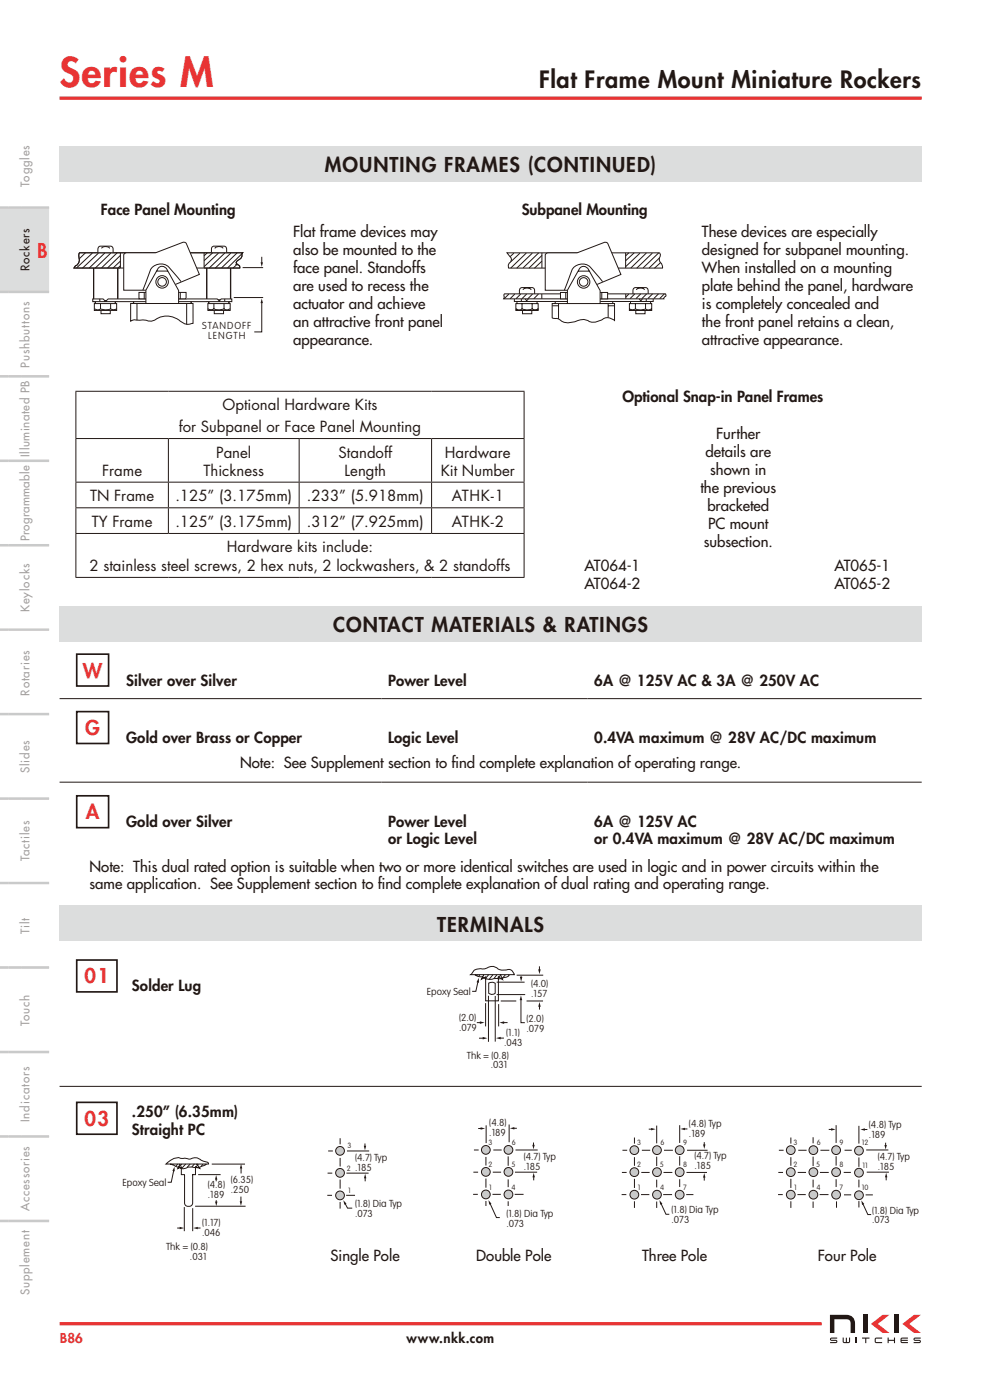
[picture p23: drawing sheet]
<svg xmlns="http://www.w3.org/2000/svg" width="210mm" height="297mm" viewBox="0 0 210 297" stroke-linecap="round" stroke-linejoin="round" font-family="sans-serif">
<defs><g id="words">
<text font-size="8.5" fill="#e83434" x="12.6" y="18.5">Series M</text>
<text font-size="4.9" fill="#221815" x="114.4" y="18.6">Flat Frame Mount Miniature Rockers</text>
<g font-size="4.2" fill="#221815">
<text x="68.9" y="36.5">MOUNTING FRAMES (CONTINUED)</text>
<text x="70.7" y="134.1">CONTACT MATERIALS &amp; RATINGS</text>
<text x="92.8" y="197.6">TERMINALS</text>
</g>
<g font-size="4.2" fill="#e83434">
<text x="7.9" y="54.7">B</text>
<text x="17.6" y="143.8">W</text>
<text x="18.1" y="155.9">G</text>
<text x="18.2" y="173.8">A</text>
<text x="17.9" y="208.6">01</text>
<text x="17.9" y="238.8">03</text>
</g>
<g font-size="3.2" fill="#221815">
<text x="21.4" y="45.6">Face Panel Mounting</text>
<text x="110.7" y="45.6">Subpanel Mounting</text>
<text x="62.2" y="50.2">Flat frame devices may</text>
<text x="148.9" y="50.2">These devices are especially</text>
<text x="62.2" y="54">also be mounted to the</text>
<text x="62.2" y="57.9">face panel. Standoffs</text>
<text x="148.9" y="54">designed for subpanel mounting.</text>
<text x="148.9" y="57.9">When installed on a mounting</text>
<text x="62.2" y="61.7">are used to recess the</text>
<text x="62.2" y="65.5">actuator and achieve</text>
<text x="148.9" y="61.7">plate behind the panel, hardware</text>
<text x="148.9" y="65.5">is completely concealed and</text>
<text x="62.2" y="69.3">an attractive front panel</text>
<text x="148.9" y="69.3">the front panel retains a clean,</text>
<text x="62.2" y="73.1">appearance.</text>
<text x="148.9" y="73.1">attractive appearance.</text>
<text x="47.2" y="87">Optional Hardware Kits</text>
<text x="132" y="85.3">Optional Snap-in Panel Frames</text>
<text x="37.9" y="91.6">for Subpanel or Face Panel Mounting</text>
<text x="151.9" y="93.1">Further</text>
<text x="21.7" y="100.9">Frame</text>
<text x="43.2" y="100.9">Thickness</text>
<text x="45.9" y="97.1">Panel</text>
<text x="71.8" y="97.1">Standoff</text>
<text x="73.1" y="100.9">Length</text>
<text x="93.5" y="100.9">Kit Number</text>
<text x="94.4" y="97.1">Hardware</text>
<text x="149.7" y="96.9">details are</text>
<text x="150.7" y="100.7">shown in</text>
<text x="19.1" y="106.3">TN Frame</text>
<text x="37.2" y="106.3">.125” (3.175mm)</text>
<text x="65.1" y="106.3">.233” (5.918mm)</text>
<text x="95.8" y="106.3">ATHK-1</text>
<text x="148.6" y="104.5">the previous</text>
<text x="19.5" y="111.8">TY Frame</text>
<text x="37.2" y="111.8">.125” (3.175mm)</text>
<text x="65.1" y="111.8">.312” (7.925mm)</text>
<text x="95.8" y="111.8">ATHK-2</text>
<text x="150" y="108.3">bracketed</text>
<text x="150.2" y="112.1">PC mount</text>
<text x="48.1" y="117.2">Hardware kits include:</text>
<text x="149.3" y="115.9">subsection.</text>
<text x="19" y="121.1">2 stainless steel screws, 2 hex nuts, 2 lockwashers, &amp; 2 standoffs</text>
<text x="124" y="121.1">AT064-1</text>
<text x="124" y="124.9">AT064-2</text>
<text x="177" y="121.1">AT065-1</text>
<text x="177" y="124.9">AT065-2</text>
<text x="26.7" y="145.5">Silver over Silver</text>
<text x="82.3" y="145.5">Power Level</text>
<text x="126" y="145.5">6A @ 125V AC &amp; 3A @ 250V AC</text>
<text x="26.8" y="157.7">Gold over Brass or Copper</text>
<text x="82.3" y="157.7">Logic Level</text>
<text x="126.1" y="157.7">0.4VA maximum @ 28V AC/DC maximum</text>
<text x="50.9" y="162.9">Note: See Supplement section to f</text>
<text x="95.8" y="162.9">ind complete explanation of operating range.</text>
<text x="26.8" y="175.5">Gold over Silver</text>
<text x="82.3" y="175.4">Power Level</text>
<text x="82.3" y="179.1">or Logic Level</text>
<text x="126.1" y="175.4">6A @ 125V AC</text>
<text x="126.1" y="179.1">or 0.4VA maximum @ 28V AC/DC maximum</text>
<text x="19" y="185">Note: This dual rated option is suitable when two or more identical switches are used in logic and in power circuits within the</text>
<text x="19" y="188.7">same application. See Supplement section to f</text>
<text x="80.1" y="188.7">ind complete explanation of dual rating and operating range.</text>
<text x="28" y="210.3">Solder Lug</text>
<text x="28" y="236.9">.250” (6.35mm)</text>
<text x="28" y="240.8">Straight PC</text>
<text x="70.1" y="267.5">Single Pole</text>
<text x="101" y="267.5">Double Pole</text>
<text x="136.2" y="267.5">Three Pole</text>
<text x="173.5" y="267.5">Four Pole</text>
</g>
<text font-size="2.8" fill="#e83434" x="12.7" y="285">B86</text>
<text font-size="2.8" fill="#221815" x="86.2" y="285">www.nkk.com</text>
<g font-size="2.5" fill="#9fa0a0">
<text x="6.3" y="39.6" transform="rotate(-90 6.3 39.6)">Toggles</text>
<text x="6.3" y="78" transform="rotate(-90 6.3 78)">Pushbuttons</text>
<text x="6.3" y="96.9" transform="rotate(-90 6.3 96.9)">Illuminated PB</text>
<text x="6.3" y="114.8" transform="rotate(-90 6.3 114.8)">Programmable</text>
<text x="6.3" y="129.8" transform="rotate(-90 6.3 129.8)">Keylocks</text>
<text x="6.3" y="147.6" transform="rotate(-90 6.3 147.6)">Rotaries</text>
<text x="6.3" y="164" transform="rotate(-90 6.3 164)">Slides</text>
<text x="6.3" y="182.7" transform="rotate(-90 6.3 182.7)">Tactiles</text>
<text x="6.3" y="198.2" transform="rotate(-90 6.3 198.2)">Tilt</text>
<text x="6.3" y="217.7" transform="rotate(-90 6.3 217.7)">Touch</text>
<text x="6.3" y="238.1" transform="rotate(-90 6.3 238.1)">Indicators</text>
<text x="6.3" y="257" transform="rotate(-90 6.3 257)">Accessories</text>
<text x="6.3" y="274.8" transform="rotate(-90 6.3 274.8)">Supplement</text>
</g>
<text font-size="2.5" fill="#221815" x="6.3" y="57.5" transform="rotate(-90 6.3 57.5)">Rockers</text>
<g font-size="2.1" fill="#221815">
<text x="42.9" y="69.8">STANDOFF</text>
<text x="44.2" y="71.9">LENGTH</text>
<text x="112.7" y="209.3">(4.0)</text>
<text x="90.5" y="211.1">Epoxy Seal</text>
<text x="112.7" y="211.5">.157</text>
<text x="97.4" y="216.6">(2.0)</text>
<text x="97.4" y="218.7">.079</text>
<text x="106.9" y="222">.043</text>
<text x="107.4" y="219.9">(1.1)</text>
<text x="111.7" y="216.7">(2.0)</text>
<text x="111.7" y="218.8">.079</text>
<text x="99" y="224.6">Thk = (0.8)</text>
<text x="104.1" y="226.7">.031</text>
<text x="103.8" y="239">(4.8)</text>
<text x="146.1" y="239.1">(4.8) Typ</text>
<text x="184.3" y="239.3">(4.8) Typ</text>
<text x="103.8" y="241.1">.189</text>
<text x="146.1" y="241.3">.189</text>
<text x="147.3" y="246">(4.7) Typ</text>
<text x="184.3" y="241.4">.189</text>
<text x="26" y="251.5">Epoxy Seal</text>
<text x="48.9" y="251">(6.35)</text>
<text x="75.4" y="246.3">(4.7) Typ</text>
<text x="75.4" y="248.5">.185</text>
<text x="111.1" y="246.1">(4.7) Typ</text>
<text x="111.1" y="248.2">.185</text>
<text x="147.3" y="248.1">.185</text>
<text x="186.2" y="246.1">(4.7) Typ</text>
<text x="186.2" y="248.2">.185</text>
<text x="44.1" y="252.1">(4.8)</text>
<text x="44.1" y="254.2">.189</text>
<text x="48.9" y="253.1">.250</text>
<text x="75.3" y="256.1">(1.8) Dia Typ</text>
<text x="142.4" y="257.3">(1.8) Dia Typ</text>
<text x="185" y="257.4">(1.8) Dia Typ</text>
<text x="42.9" y="260.1">(1.17)</text>
<text x="42.9" y="262.2">.046</text>
<text x="75.3" y="258.3">.073</text>
<text x="107.4" y="258.2">(1.8) Dia Typ</text>
<text x="107.4" y="260.3">.073</text>
<text x="142.4" y="259.4">.073</text>
<text x="185" y="259.6">.073</text>
<text x="35.2" y="265.2">Thk = (0.8)</text>
<text x="40.3" y="267.4">.031</text>
</g>
<g font-size="1.6" fill="#221815">
<text x="73.7" y="243.5">3</text>
<text x="103.6" y="242.8">3</text>
<text x="108.6" y="242.9">6</text>
<text x="135.2" y="242.9">3</text>
<text x="140.1" y="243">6</text>
<text x="144.9" y="243">9</text>
<text x="168.3" y="242.9">3</text>
<text x="173.3" y="243">6</text>
<text x="178.1" y="243">9</text>
<text x="182.8" y="242.9">12</text>
<text x="73.6" y="248.3">2</text>
<text x="103.6" y="247.6">2</text>
<text x="108.5" y="247.6">5</text>
<text x="135.2" y="247.7">2</text>
<text x="140" y="247.7">5</text>
<text x="144.9" y="247.7">8</text>
<text x="168.3" y="247.7">2</text>
<text x="173.2" y="247.7">5</text>
<text x="178.1" y="247.7">8</text>
<text x="183" y="247.7">11</text>
<text x="73.8" y="253.1">1</text>
<text x="103.8" y="252.4">1</text>
<text x="108.5" y="252.4">4</text>
<text x="135.3" y="252.4">1</text>
<text x="140" y="252.4">4</text>
<text x="144.9" y="252.4">7</text>
<text x="168.4" y="252.4">1</text>
<text x="173.2" y="252.4">4</text>
<text x="178.1" y="252.4">7</text>
<text x="182.8" y="252.4">10</text>
</g>
</g></defs>
<path d="M12.6 20.8h182.9" fill="none" stroke="#e83434" stroke-width=".71" stroke-linecap="butt"/>
<g fill="#221815">
<path d="M176 278.9h3.5a1.72 1.72 0 0 1 1.9 1.9v2h-1v-2a.8 .8 0 0 0-.9-.9h-2.5v2.9h-1z"/>
<path d="M189.7 278.9h1v3.9h-1z"/>
<path d="M183.1 278.9h.9v3.9h-.9z"/>
</g>
<g fill="#e83434">
<path d="M184.8 280.9l2.4-2h1.5l-2.5 2 2.5 1.9h-1.5z"/>
<path d="M191.4 280.9l2.5-2h1.4l-2.4 2 2.4 1.9h-1.4z"/>
</g>
<g fill="#221815">
<path d="M181.5 283.8h.2v1.1h-.2z"/>
<path d="M176.1 283.9l.3-.1h1.2v.2h-1.2l-.1 .1 .1 .1h.9a.35 .35 0 0 1 .3 .4 .35 .35 0 0 1-.4 .3h-1.1v-.2h1.2l.1-.1-.1-.1h-.9a.35 .35 0 0 1-.3-.2 .35 .35 0 0 1 0-.4z"/>
<path d="M193.8 283.9l.4-.1h1.1v.2h-1.2l-.1 .1 .1 .1h.9a.35 .35 0 0 1 .3 .4 .35 .35 0 0 1-.3 .3h-1.2v-.2h1.2l.1-.1-.1-.1h-.9a.35 .35 0 0 1-.3-.2 .35 .35 0 0 1 0-.4z"/>
<path d="M188.3 283.8h.2v.4h1.1v-.4h.3v1.1h-.3v-.4h-1.1v.4h-.2z"/>
<path d="M191.1 283.9l.3-.1h1.2v.2h-1.2l-.2 .1v.1h1.4v.3h-1.4v.1l.2 .1h1.2v.2h-1.4l-.2-.3z"/>
<path d="M185.6 283.9l.3-.1h1.2v.2h-1.2l-.1 .1v.6h1.3v.2h-1.4l-.2-.3z"/>
<path d="M182.9 283.8h1.5v.2h-.6v.9h-.3v-.9h-.6z"/>
<path d="M178.7 283.8h.3v.8l.1 .1h.3v-.9h.2v.9h.5v-.9h.2v1a1.43 1.43 0 0 1-1.4 .1l-.2-.4z"/>
</g>
<path d="M12.7 280.8h161.6" fill="none" stroke="#e83434" stroke-width=".71" stroke-linecap="butt"/>
<g fill="none" stroke="#c9caca" stroke-width=".35">
<path d="M-.1 62h10.5M-.1 79.7h10.5M-.1 79.9h10.5M-.1 97.7h10.5M-.1 97.9h10.5M-.1 115.8h10.5M-.1 115.6h10.5M-.1 133.5h10.5M-.1 133.7h10.5M-.1 151.4h10.5M-.1 151.6h10.5M-.1 169.5h10.5"/>
<path d="M-.1 169.3h10.5M-.1 187.2h10.5M-.1 223.3h10.5M-.1 241h10.5M-.1 241.2h10.5M-.1 258.9h10.5M-.1 259.1h10.5"/>
</g>
<path d="M-.1 44.1h2v17.7h-2zM1.9 44.1h4.3v17.7h-4.3zM6.2 44.1h4.2v17.7h-4.2z" fill="#dcdddd"/>
<path d="M-.1 44.1h10.5M-.1 43.9h10.5M-.1 61.8h10.5M-.1 187.4h10.5M-.1 205.4h10.5M-.1 205.1h10.5M-.1 223.1h10.5" fill="none" stroke="#c9caca" stroke-width=".35"/>
<path d="M12.6 128.6h182.9v7.6h-182.9z" fill="#dcdddd"/>
<path d="M12.6 148.2h182.9M12.6 165.9h182.9" fill="none" stroke="#221815" stroke-width=".21"/>
<path d="M16.3 138.8h6.7v6.7h-6.7zM16.3 151h6.7v6.7h-6.7zM16.3 168.8h6.7v6.8h-6.7z" fill="none" stroke="#221815" stroke-width=".35"/>
<path d="M12.6 192.1h182.9v7.6h-182.9z" fill="#dcdddd"/>
<g fill="none" stroke="#221815" stroke-width=".21">
<path d="M100.5 205.9l.9-.3 1.6-.1a2.14 2.14 0 0 1 2.9 .2l1.5 .1a1.26 1.26 0 0 1 1.7 1h-9.3zM100.8 206.8l.8 .4h.5a3.5 3.5 0 0 0 3 .4 3.7 3.7 0 0 0 2.3-.3l.5-.2 .1-.3M101.3 206.8l-.2 .2M101.8 206.8l-.3 .4M103 212.8v4.9M103.6 211.2v9.8M103.7 206.8l-.7 .7M103.7 208.6l.6-.2 .7 .2v2.1a1.05 1.05 0 0 1-1.3 0zM104.6 206.8l-.8 1M105.1 211.3v9.7M105.4 208.4h5.9M105.4 211h6"/>
<path d="M105.4 206.8l-.6 .8M105.8 213v4.7M106.2 206.9l-.7 .7M106.2 206.8l.4 1-.9-.6v5.1h-2.7v-5.1l-.9 .5 .5-.9M106.2 212.4h3.3M106.8 216.9h.9M107.2 206.8l-.6 .7M109.6 206.9h5.6M111.7 212.4h3.5M12.6 230.5h182.9"/>
</g>
<path d="M16.3 203.7h8.5v6.7h-8.5zM16.3 233.9h8.5v6.7h-8.5z" fill="none" stroke="#221815" stroke-width=".35"/>
<path d="M105.9 216.9l1-.2v.5z" fill="#221815"/>
<path d="M106 220.2h.9" fill="none" stroke="#221815" stroke-width=".21"/>
<path d="M105.2 220.2l1-.2v.5z" fill="#221815"/>
<path d="M110.5 212v5h.8" fill="none" stroke="#221815" stroke-width=".21"/>
<path d="M110.5 211.2l.3 1h-.6z" fill="#221815"/>
<path d="M101.1 216.9h.9" fill="none" stroke="#221815" stroke-width=".21"/>
<path d="M101.8 216.7l1 .2-1 .3z" fill="#221815"/>
<path d="M101.6 220.2h1" fill="none" stroke="#221815" stroke-width=".21"/>
<path d="M102.4 220l1 .2-1 .3z" fill="#221815"/>
<path d="M101.4 208.2l-.5 2.1h-.7" fill="none" stroke="#221815" stroke-width=".21"/>
<path d="M101.6 207.4v1.1l-.5-.1z" fill="#221815"/>
<path d="M110.5 207.1v.3" fill="none" stroke="#221815" stroke-width=".21"/>
<path d="M110.3 207.2h.5l-.3 1z" fill="#221815"/>
<path d="M114.4 205v.8" fill="none" stroke="#221815" stroke-width=".21"/>
<path d="M114.2 205.6h.5l-.3 1z" fill="#221815"/>
<path d="M114.4 213.4v.8" fill="none" stroke="#221815" stroke-width=".21"/>
<path d="M114.4 212.6l.3 1h-.5z" fill="#221815"/>
<circle cx="134.6" cy="244" r=".93" fill="#c9caca"/>
<circle cx="134.6" cy="244" r=".93" fill="none" stroke="#221815" stroke-width=".21"/>
<circle cx="144.2" cy="248.7" r=".93" fill="#c9caca"/>
<circle cx="144.2" cy="248.7" r=".93" fill="none" stroke="#221815" stroke-width=".21"/>
<circle cx="144.2" cy="244" r=".93" fill="#c9caca"/>
<circle cx="144.2" cy="244" r=".93" fill="none" stroke="#221815" stroke-width=".21"/>
<circle cx="139.4" cy="248.7" r=".93" fill="#c9caca"/>
<circle cx="139.4" cy="248.7" r=".93" fill="none" stroke="#221815" stroke-width=".21"/>
<circle cx="139.4" cy="244" r=".93" fill="#c9caca"/>
<circle cx="139.4" cy="244" r=".93" fill="none" stroke="#221815" stroke-width=".21"/>
<circle cx="134.6" cy="248.7" r=".93" fill="#c9caca"/>
<circle cx="134.6" cy="248.7" r=".93" fill="none" stroke="#221815" stroke-width=".21"/>
<circle cx="134.6" cy="253.4" r=".93" fill="#c9caca"/>
<circle cx="134.6" cy="253.4" r=".93" fill="none" stroke="#221815" stroke-width=".21"/>
<circle cx="139.4" cy="253.4" r=".93" fill="#c9caca"/>
<circle cx="139.4" cy="253.4" r=".93" fill="none" stroke="#221815" stroke-width=".21"/>
<circle cx="144.2" cy="253.4" r=".93" fill="#c9caca"/>
<g fill="none" stroke="#221815" stroke-width=".21">
<path d="M139.3 238.8v3.7M144.2 238.7v3.8M131.9 253.4h1M131.9 248.7h1M132 244h1M134.6 241.3v1.3M134.6 245.5v1.8M134.6 250.1v1.9M134.6 254.8v1.4M136 253.4h1.7M136 248.7h1.8M136.2 244h1.7"/>
<path d="M139.3 245.4v2M139.3 250.3v1.6M139.3 254.9v1.3M140.2 255.3l1.1 2.3h.7M140.7 253.4h1.9M140.7 248.7h1.9M140.9 244h1.8M144.2 245.3v2M144.2 250.2v1.6M145.6 253.4h1.5M145.6 248.7h4.4M145.7 244h4.4"/>
<circle cx="144.2" cy="253.4" r=".93"/>
</g>
<path d="M139.9 254.6l.6 .8-.5 .2z" fill="#221815"/>
<path d="M137.6 239.5h.7" fill="none" stroke="#221815" stroke-width=".21"/>
<path d="M138.1 239.3l1 .2-1 .3z" fill="#221815"/>
<path d="M145.1 239.5h.7" fill="none" stroke="#221815" stroke-width=".21"/>
<path d="M144.3 239.5l1-.3v.6z" fill="#221815"/>
<path d="M149.4 242.3v.7" fill="none" stroke="#221815" stroke-width=".21"/>
<path d="M149.1 242.8h.5l-.2 .9z" fill="#221815"/>
<path d="M149.4 249.6v.9" fill="none" stroke="#221815" stroke-width=".21"/>
<path d="M149.4 248.9l.2 .9h-.5z" fill="#221815"/>
<circle cx="167.7" cy="244" r=".93" fill="#c9caca"/>
<circle cx="167.7" cy="244" r=".93" fill="none" stroke="#221815" stroke-width=".21"/>
<circle cx="177.4" cy="248.7" r=".93" fill="#c9caca"/>
<circle cx="177.4" cy="248.7" r=".93" fill="none" stroke="#221815" stroke-width=".21"/>
<circle cx="177.4" cy="244" r=".93" fill="#c9caca"/>
<circle cx="177.4" cy="244" r=".93" fill="none" stroke="#221815" stroke-width=".21"/>
<circle cx="172.5" cy="248.7" r=".93" fill="#c9caca"/>
<circle cx="172.5" cy="248.7" r=".93" fill="none" stroke="#221815" stroke-width=".21"/>
<circle cx="172.5" cy="244" r=".93" fill="#c9caca"/>
<circle cx="172.5" cy="244" r=".93" fill="none" stroke="#221815" stroke-width=".21"/>
<circle cx="167.7" cy="248.7" r=".93" fill="#c9caca"/>
<circle cx="167.7" cy="248.7" r=".93" fill="none" stroke="#221815" stroke-width=".21"/>
<circle cx="167.7" cy="253.4" r=".93" fill="#c9caca"/>
<circle cx="167.7" cy="253.4" r=".93" fill="none" stroke="#221815" stroke-width=".21"/>
<circle cx="172.5" cy="253.4" r=".93" fill="#c9caca"/>
<circle cx="172.5" cy="253.4" r=".93" fill="none" stroke="#221815" stroke-width=".21"/>
<circle cx="177.4" cy="253.4" r=".93" fill="#c9caca"/>
<g fill="none" stroke="#221815" stroke-width=".21">
<path d="M177.4 238.7v3.8M165 253.4h1M165.1 248.7h1M165.2 244h1M167.8 241.3v1.3M167.8 245.5v1.8M167.8 250.1v1.9M167.8 254.8v1.4M169.2 253.4h1.7M169.2 248.7h1.8M169.3 244h1.8M172.5 241.3v1.2"/>
<path d="M172.5 245.4v2M172.5 250.3v1.6M172.5 254.9v1.3M173.9 253.4h1.8M173.9 248.7h1.9M174 244h1.9M177.4 245.3v2M177.4 250.2v1.6M183 255.4l1.1 2.3h.7M183.6 253.5h1.5M183.7 244h4.7M183.9 248.7h4.7"/>
<circle cx="177.4" cy="253.4" r=".93"/>
</g>
<path d="M182.7 254.7l.6 .7-.4 .2z" fill="#221815"/>
<path d="M175.8 239.6h.7" fill="none" stroke="#221815" stroke-width=".21"/>
<path d="M176.3 239.3l1 .3-1 .3z" fill="#221815"/>
<path d="M183.3 239.6h.7" fill="none" stroke="#221815" stroke-width=".21"/>
<path d="M182.5 239.6l1-.2v.5z" fill="#221815"/>
<path d="M187.9 242.4v.7" fill="none" stroke="#221815" stroke-width=".21"/>
<path d="M187.6 242.9h.5l-.2 1z" fill="#221815"/>
<path d="M188 249.6v.8" fill="none" stroke="#221815" stroke-width=".21"/>
<path d="M188 248.8l.2 1h-.5z" fill="#221815"/>
<path d="M177.4 254.9v1.3M179 248.7h1.5M179 253.5h1.6M179.1 244h1.6M182.2 254.8v1.4" fill="none" stroke="#221815" stroke-width=".21"/>
<circle cx="182.2" cy="248.8" r=".93" fill="#c9caca"/>
<circle cx="182.2" cy="248.8" r=".93" fill="none" stroke="#221815" stroke-width=".21"/>
<circle cx="182.2" cy="244.1" r=".93" fill="#c9caca"/>
<circle cx="182.2" cy="244.1" r=".93" fill="none" stroke="#221815" stroke-width=".21"/>
<circle cx="182.2" cy="253.6" r=".93" fill="#c9caca"/>
<g fill="none" stroke="#221815" stroke-width=".21">
<path d="M182.2 238.8v3.8M182.2 245.5v2M182.2 250.2v1.7"/>
<circle cx="182.2" cy="253.6" r=".93"/>
</g>
<circle cx="72.1" cy="244.1" r=".93" fill="#c9caca"/>
<circle cx="72.1" cy="244.1" r=".93" fill="none" stroke="#221815" stroke-width=".21"/>
<circle cx="72.1" cy="248.8" r=".93" fill="#c9caca"/>
<circle cx="72.1" cy="248.8" r=".93" fill="none" stroke="#221815" stroke-width=".21"/>
<circle cx="72.1" cy="253.6" r=".93" fill="#c9caca"/>
<g fill="none" stroke="#221815" stroke-width=".21">
<path d="M69.4 253.6h1M69.5 248.9h1M69.6 244.2h1M72.1 241.5v1.3M72.1 245.6v1.9M72.1 250.2v2M72.1 255v1.4M73.4 253.6h1.9M73.5 248.9h4.7M73.6 244.2h4.7M77.4 242.6v.6"/>
<circle cx="72.1" cy="253.6" r=".93"/>
</g>
<path d="M77.2 243.1h.5l-.3 .9z" fill="#221815"/>
<path d="M77.5 249.8v.8" fill="none" stroke="#221815" stroke-width=".21"/>
<path d="M77.5 249l.2 1h-.5z" fill="#221815"/>
<path d="M73.2 255.3l.5 1h1" fill="none" stroke="#221815" stroke-width=".21"/>
<path d="M72.8 254.6l.7 .7-.5 .3z" fill="#221815"/>
<path d="M12.6 30.9h182.9v7.6h-182.9z" fill="#dcdddd"/>
<g fill="none" stroke="#221815" stroke-width=".21">
<path d="M16 83h95.3M16 93h95.3M16.1 83.1v9.8M16.1 93.1v9.1M35.7 93.1v9.1M63.5 93.1v9.1M91.5 93.1v9.1M111.2 83.1v9.8M111.2 93.1v9.1M16 102.3h95.3M16 107.7h95.3M16 113.2h95.3"/>
<path d="M16.1 102.4v5.2M16.1 107.8v5.3M16.1 113.3v9.1M35.7 102.4v5.2M35.7 107.8v5.3M63.5 102.4v5.2M63.5 107.8v5.3M91.5 102.4v5.2M91.5 107.8v5.3M111.2 102.4v5.2M111.2 107.8v5.3M111.2 113.3v9.1"/>
<path d="M16 122.5h95.3"/>
</g>
<g fill="#fff" stroke="#221815" stroke-width=".21">
<path d="M19.8 56.5h5.2v7.4h-5.2z"/>
<path d="M43.8 56.6h5.1v7.3h-5.1z"/>
<path d="M44.2 63.6h4.3v1h-4.3z"/>
<path d="M20.2 63.8h4.2v.9h-4.2z"/>
<path d="M28.3 63.7h12.2v1.3h-12.2z"/>
<path d="M16.9 53.6h8.6v3.3h-9.8l.6-.6a1.58 1.58 0 0 0 .4-1.9z"/>
<path d="M43.2 53.6h8.3l-.2 .5a1.52 1.52 0 0 1-1.1 1.3l-.1 .3 .3 .4h-.3l.6 .2 .2 .6h-7.6z"/>
<path d="M25.5 53.6h17.7z"/>
<path d="M21.4 65.9h2v.6h-2z"/>
<path d="M45.4 65.9h2v.6h-2z"/>
<path d="M20 64.4h4.7v1.5h-4.7z"/>
<path d="M44.1 64.4h4.7v1.5h-4.7z"/>
<path d="M21 52.3l2.6-.1 .3 .3 .1 1.1h-3.2v-.8z"/>
<path d="M45.1 52.3h2.7l.3 .5v.8h-3.3v-.7z"/>
</g>
<path d="M19.7 63.4h2.2l.5 .5 .5-.5h23.2l.4 .5 .4-.5h2.3v.6h-29.5z" fill="#fff"/>
<path d="M16.9 53.6h34.6l-.2 .5a1.52 1.52 0 0 1-1.1 1.3l-.1 .3 .3 .4h-.3l.6 .2 .2 .6h-35.2l.6-.6a1.58 1.58 0 0 0 .4-1.9zM19.7 63.4h2.2l.5 .5 .5-.5h23.2l.4 .5 .4-.5h2.3v.6h-29.5z" fill="none" stroke="#221815" stroke-width=".21"/>
<path d="M26.3 53.8l.7-.2h6l5.8-2.2h.5l.2 .3 2.8 6.5-5.1 2.1-6.3 1.3h-4.7z" fill="#fff" stroke="#221815" stroke-width=".21"/>
<path d="M29.5 62h10v1.4h-10z" fill="#fff"/>
<path d="M27.7 64.9h1.3M29.5 62h10v1.4h-10zM39.6 64.9h1.3" fill="none" stroke="#221815" stroke-width=".21"/>
<path d="M33.8 56.7a1.27 1.27 0 0 1 1.9 .9l2.2 4v2.8h-7v-2.8z" fill="#fff"/>
<g fill="none" stroke="#221815" stroke-width=".21">
<path d="M33.2 57.5h2.4M38.4 59.7l-1.5-1.8a3.7 3.7 0 0 0-2.7-1.9 2.39 2.39 0 0 0-2.5 2l-1.4 3.6M30.9 64.4v-2.8l1.8-3.2a3.2 3.2 0 0 1 1.4-1.9 1.33 1.33 0 0 1 1.6 1.1l2.2 4v2.8"/>
<circle cx="34.4" cy="59.8" r="1.32"/>
<circle cx="34.4" cy="59.8" r=".91"/>
</g>
<path d="M27.7 64.4h13.2v4.2a2.49 2.49 0 0 1-2.8-.6 4.5 4.5 0 0 0-5.5 0l-.9 .1a6.2 6.2 0 0 0-2.9-.2h-.4l-.7 .2z" fill="#fff"/>
<g fill="none" stroke="#221815" stroke-width=".21">
<path d="M18.1 53.6l-1.3 1.3M19.6 53.7l-3.3 3.1M19.9 56.9v6.5M20.9 53.7l-3.4 3.2M21.5 52.7a1.12 1.12 0 0 1 1.7 0M22.2 53.7l-3.3 3.2M23.5 53.7l-3.3 3.2M24.9 53.6l-3.4 3.2M25 56.9v6.5M25.5 55.4l-1.5 1.5M25.5 56.4l-.5 .4M25.5 53.6v3.3"/>
<path d="M25.6 54.2l-2.8 2.7M43.3 53.6v3.3M43.9 56.8v6.6M44 53.6l-.7 .7M45.1 53.6l-1.8 1.7M46.3 53.7l-3 2.9M47.3 52.7a1.12 1.12 0 0 0-1.7 0M47.7 53.7l-3.3 3.2M49 56.8v6.6M49 53.7l-3.3 3.2M50.3 53.6l-3.3 3.2M50.3 56.1l-.9 .8"/>
<path d="M51.4 53.7l-3.1 3.2M51.5 56.8h4.3M55.5 54.5v1.3M20.1 65.5a1.18 1.18 0 0 0 1.3 .1 2.98 2.98 0 0 0 2.1-.1 1.16 1.16 0 0 0 1.3 0M20.2 64v.4M21.2 63.4v.6M21.3 64.4v1.1M23.5 64.4v1.1M24.5 64v.4M27.7 64.4h13.2v4.2a2.49 2.49 0 0 1-2.8-.6 4.5 4.5 0 0 0-5.5 0l-.9 .1a6.2 6.2 0 0 0-2.9-.2h-.4l-.7 .2zM28.4 64v.3M29.1 64.4v3.5"/>
<path d="M30.6 62v1.4M38.2 62v1.4M39.6 64.4v4.5M40.6 64v.4M44.1 65.5a1.16 1.16 0 0 0 1.3 0 2.98 2.98 0 0 0 2.1 0 .99 .99 0 0 0 1.3 0M44.3 64v.4M45.4 64.4v1.1M47.5 64.4v1.1M47.7 63.4v.6M48.6 64v.4M49.6 63.1h6.2"/>
</g>
<path d="M55.3 55.7h.5l-.3 .9z" fill="#221815"/>
<path d="M55.5 64.1v6.3h-1.6" fill="none" stroke="#221815" stroke-width=".21"/>
<path d="M55.5 63.3l.3 1h-.5z" fill="#221815"/>
<path d="M107.5 53.6l32.4 .1a.98 .98 0 0 1 0 1.1 1.26 1.26 0 0 0 .4 1.2l.2 .9h-32.6a1.07 1.07 0 0 1 .4-1.4l.2-.6z" fill="none" stroke="#221815" stroke-width=".21"/>
<path d="M115.8 53.9l.6-.3h6l5.8-2.2h.5l.2 .3 2.8 6.5-5 2.1-6.3 1.3h-4.7z" fill="#fff"/>
<path d="M107 62.3h34.2l.1 .3-.5 .8h-34zM126.7 60.3l5-2.1-2.8-6.5-.2-.3h-.5l-5.8 2.2h-5.6a.9 .9 0 0 0-1.1 .5v7.5h4.7" fill="none" stroke="#221815" stroke-width=".21"/>
<path d="M118.9 62h10v1.4h-10z" fill="#fff"/>
<path d="M117.1 64.9h1.3M118.5 64.5v3.1M118.9 62h10v1.4h-10zM129 64.4v2.9M129 64.9h1.4" fill="none" stroke="#221815" stroke-width=".21"/>
<path d="M123.2 56.7a1.27 1.27 0 0 1 1.9 .9l2.2 4v2.8h-6.9v-2.8z" fill="#fff"/>
<g fill="none" stroke="#221815" stroke-width=".21">
<path d="M109 53.7l-.8 .8M110.3 53.7l-1.9 1.8M111.7 53.7l-3.4 3.2M112.9 53.7l-3.3 3.2M114.3 53.6l-3.3 3.2M114.9 55.4l-1.5 1.5M115 53.6v3.3M115 54.2l-2.8 2.7M122.7 57.5h2.3M127.8 59.8l-1.5-1.9a3.7 3.7 0 0 0-2.7-1.9 2.39 2.39 0 0 0-2.5 2l-1.4 3.6M132.7 53.6v3.3M133.4 53.6l-.7 .7"/>
<path d="M134.5 53.6l-1.8 1.7M135.8 53.7l-3.1 2.9M137.1 53.7l-3.3 3.2M138.4 53.7l-3.3 3.2M139.7 53.6l-3.3 3.2M139.9 54.7l-2.2 2.2M140.1 55.7l-1.3 1.2M107.9 62.4l-1 1M109.1 63.4v.6h11.3M109.2 62.4l-1 1M109.4 64.4h4.8v1.5h-4.8zM109.5 65.5a1.18 1.18 0 0 0 1.4 .1 2.98 2.98 0 0 0 2-.1 1.15 1.15 0 0 0 1.3 0"/>
<path d="M109.7 64v.4M110.2 62.4v-1.1l.6-.3 2.4 .1 .2 .5v.8M110.5 62.4l-1 1M110.6 63.4v.6M110.7 64.4v1.1M110.8 65.9v.7h2v-.7M110.9 61.5a1.12 1.12 0 0 1 1.8 0M111.7 62.4l-1 1M112.1 63.4l-.4 .3-.3-.3M112.9 64.4v1.1M113 62.4l-1 1M113.9 64v.4"/>
<path d="M114.2 62.4l-1 1M114.9 62.4v1M117.1 64.4h13.3v3.6a2.21 2.21 0 0 0-3.1 0 2.88 2.88 0 0 1-3.1-.2 5 5 0 0 0-2.6 .5 2.81 2.81 0 0 1-3-.6l-1.5-.3zM117.8 64v.4M120 62v1.4M120.4 64.4v-2.8l1.7-3.2a3.2 3.2 0 0 1 1.4-1.9 1.33 1.33 0 0 1 1.6 1.1l2.2 4v2.8M127.7 62v1.5M130 64v.4M132.7 62.4v1M133.4 62.4l-.7 .7M133.5 65.5a1.16 1.16 0 0 0 1.3 0 2.98 2.98 0 0 0 2.1 0 .99 .99 0 0 0 1.3 0M133.5 64.4h4.7v1.5h-4.7z"/>
<path d="M133.7 64v.4M134.3 62.4v-1.1l.4-.3 2.6 .1 .2 .5v.8M134.7 62.3l-1 1M134.8 64.4v1.1M134.9 65.9v.7h1.9v-.7M135.6 63.4l.4 .3 .3-.3M135.9 62.3l-1 1M136.7 61.5a1.12 1.12 0 0 0-1.7 0M136.9 64.4v1.1M137.1 63.4v.6M137.2 62.3l-1 1M138 64v.4"/>
<path d="M138.4 62.3l-1 1M138.6 63.4v.6h-11.3M139.7 62.3l-1 1M140.9 62.3l-1 1M35.2 246.9a3.7 3.7 0 0 1 2.7-1.3l2.6 .2a1.7 1.7 0 0 1 2.1 .3l1.4 .4 .2 .4zM36.1 246.9l2.2 .9a1.7 1.7 0 0 0 1.7-.2h.4a4 4 0 0 0 3.3-.7M37.7 246.9l-.4 .5M38.6 246.9l-.6 .7M39.1 256.1v5.1M39.4 246.9l-.9 1M40.3 246.9l-.6 .8M40.9 256.3v4.9"/>
<path d="M41.2 246.9l-.5 .7M41.4 255.9h10.7M41.7 246.9l.7 1-.9-.4v1.7h-.7l.1 6a.87 .87 0 0 1-.9 .7 .87 .87 0 0 1-.9-.7v-5.9l-.6-.1v-1.6l-.8 .3 .5-1M42 249.2h4.8M42.1 247l-.5 .6M43.1 247l-.4 .5M44.9 247h7.1M45.9 250.1v.5"/>
<circle cx="123.8" cy="59.8" r="1.32"/>
<circle cx="123.8" cy="59.8" r=".91"/>
</g>
<path d="M45.9 249.3l.2 .9h-.5z" fill="#221815"/>
<path d="M51.1 247.7v1.2" fill="none" stroke="#221815" stroke-width=".21"/>
<path d="M51.1 246.9l.3 1h-.5z" fill="#221815"/>
<path d="M51.1 253.8v1.2" fill="none" stroke="#221815" stroke-width=".21"/>
<path d="M50.9 254.8h.5l-.3 1z" fill="#221815"/>
<path d="M41.8 260.5h.7" fill="none" stroke="#221815" stroke-width=".21"/>
<path d="M41 260.5l.9-.2v.5z" fill="#221815"/>
<path d="M37.6 260.5h.7" fill="none" stroke="#221815" stroke-width=".21"/>
<path d="M38.1 260.3l1 .2-1 .3z" fill="#221815"/>
<path d="M36.9 248.3l-.6 2.5h-.7" fill="none" stroke="#221815" stroke-width=".21"/>
<path d="M37 247.5l.1 1-.5-.1z" fill="#221815"/>
<path d="M45.9 254.6v.5" fill="none" stroke="#221815" stroke-width=".21"/>
<path d="M45.6 254.9h.5l-.2 1z" fill="#221815"/>
<circle cx="103.1" cy="243.9" r=".93" fill="#c9caca"/>
<circle cx="103.1" cy="243.9" r=".93" fill="none" stroke="#221815" stroke-width=".21"/>
<circle cx="107.9" cy="248.6" r=".93" fill="#c9caca"/>
<circle cx="107.9" cy="248.6" r=".93" fill="none" stroke="#221815" stroke-width=".21"/>
<circle cx="107.9" cy="243.9" r=".93" fill="#c9caca"/>
<circle cx="107.9" cy="243.9" r=".93" fill="none" stroke="#221815" stroke-width=".21"/>
<circle cx="103.1" cy="248.6" r=".93" fill="#c9caca"/>
<circle cx="103.1" cy="248.6" r=".93" fill="none" stroke="#221815" stroke-width=".21"/>
<circle cx="103.1" cy="253.4" r=".93" fill="#c9caca"/>
<circle cx="103.1" cy="253.4" r=".93" fill="none" stroke="#221815" stroke-width=".21"/>
<circle cx="107.9" cy="253.4" r=".93" fill="#c9caca"/>
<g fill="none" stroke="#221815" stroke-width=".21">
<path d="M103.1 238.7v3.8M108 238.6v3.7M100.4 253.4h1M100.4 248.7h1M100.5 244h1M103.1 245.4v1.9M103.1 250v2M103.1 254.8v1M103.9 255.3l1.4 3h.7M104.5 253.4h1.7M104.5 248.7h1.8M104.6 244h1.8"/>
<path d="M107.8 245.3v2M107.8 250.2v1.6M107.8 254.8v1M109.2 253.4h1.9M109.2 248.7h4.7M109.4 244h4.7"/>
<circle cx="107.9" cy="253.4" r=".93"/>
</g>
<path d="M103.6 254.6l.6 .8-.4 .2z" fill="#221815"/>
<path d="M101.4 239.4h.7" fill="none" stroke="#221815" stroke-width=".21"/>
<path d="M101.9 239.1l1 .3-1 .3z" fill="#221815"/>
<path d="M108.9 239.4h.7" fill="none" stroke="#221815" stroke-width=".21"/>
<path d="M108.2 239.4l.9-.3v.5z" fill="#221815"/>
<path d="M113.2 242.4v.6" fill="none" stroke="#221815" stroke-width=".21"/>
<path d="M112.9 242.9h.5l-.2 .9z" fill="#221815"/>
<path d="M113.2 249.6v.8" fill="none" stroke="#221815" stroke-width=".21"/>
<path d="M113.2 248.8l.3 1h-.5z" fill="#221815"/>
<use href="#words"/>
</svg>
